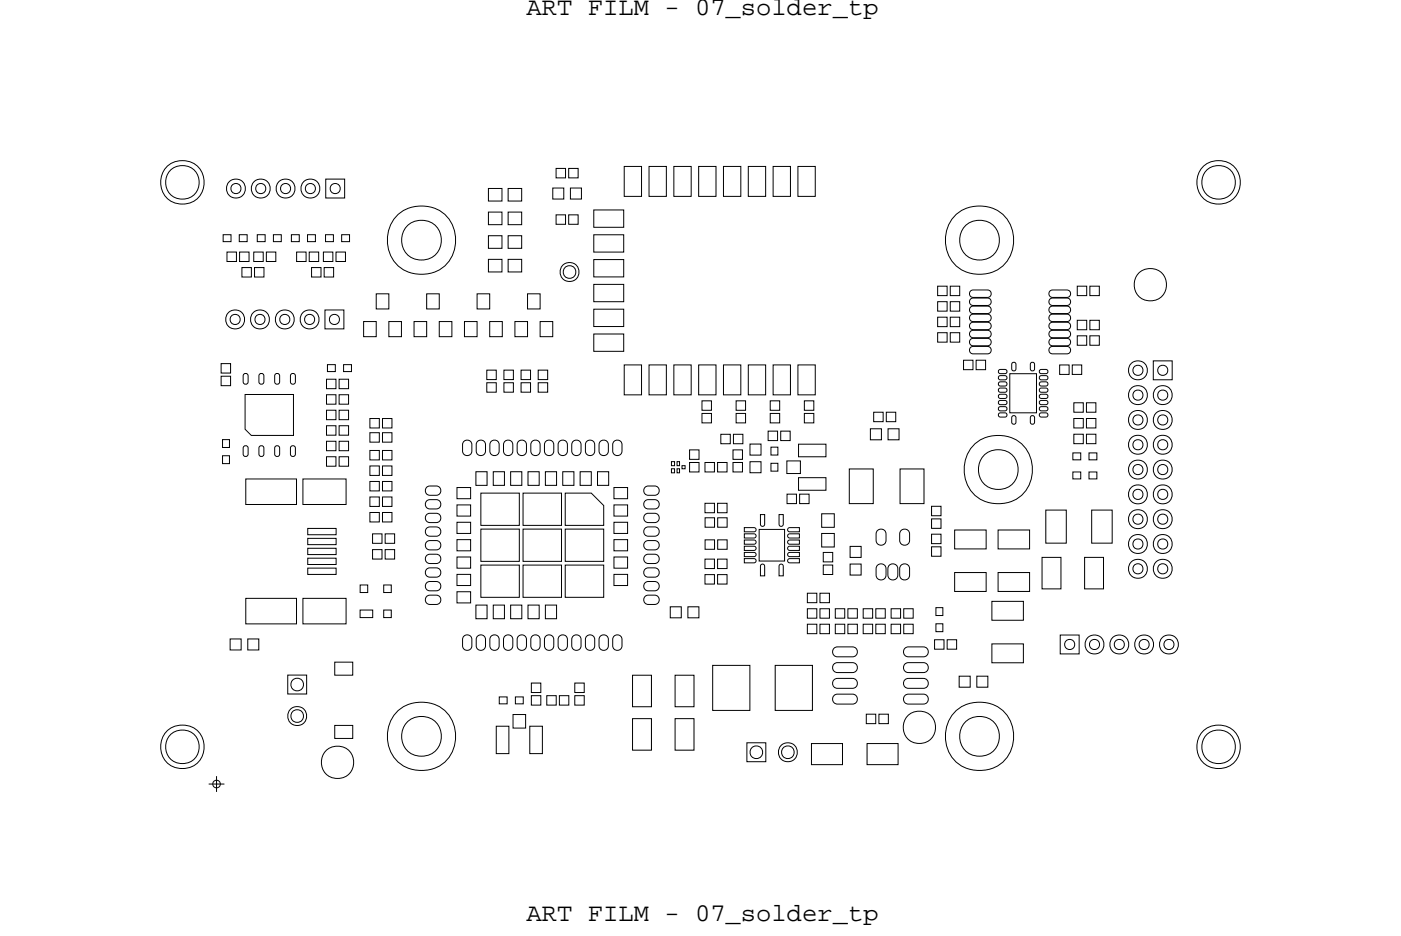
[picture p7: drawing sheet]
<svg xmlns="http://www.w3.org/2000/svg" width="113mm" height="75mm" viewBox="0 0 113 75" stroke-linecap="round" stroke-linejoin="round" font-family="sans-serif">
<defs><g id="words">
<g font-size="2.1">
<text x="42.4" y="1.2">ART FILM - 07_solder_tp</text>
<text x="42.4" y="74.2">ART FILM - 07_solder_tp</text>
</g>
</g></defs>
<!-- layer: Nets -->
<g fill="none" stroke="#000" stroke-width=".08">
<path d="M18 18.9h.6v.6h-.6zM19.3 18.9h.6v.6h-.6zM20.7 18.9h.7v.6h-.7zM22 18.9h.7v.6h-.7zM23.5 18.9h.6v.6h-.6zM24.8 18.9h.6v.6h-.6zM26.2 18.9h.7v.6h-.7zM26.3 14.4h1.5v1.6h-1.5zM27.5 18.9h.7v.6h-.7zM39.4 15.2h1.1v1h-1.1zM39.4 19h1.1v1h-1.1zM39.4 17.1h1.1v1h-1.1z"/>
<path d="M40.9 17.1h1.1v1h-1.1zM40.9 15.2h1.1v1h-1.1zM40.9 19h1.1v1h-1.1zM44.5 15.2h.9v.8h-.9zM44.8 17.3h.8v.8h-.8zM44.8 13.6h.8v.7h-.8zM45.8 13.6h.8v.7h-.8zM45.8 17.3h.8v.8h-.8zM46 15.2h.9v.8h-.9zM47.9 16.9h2.4v1.4h-2.4zM47.9 18.9h2.4v1.4h-2.4zM50.3 13.4h1.4v2.4h-1.4z"/>
<path d="M52.3 13.4h1.4v2.4h-1.4zM54.3 13.4h1.4v2.4h-1.4zM56.3 13.4h1.4v2.4h-1.4zM58.3 13.4h1.4v2.4h-1.4zM60.3 13.4h1.4v2.4h-1.4zM62.3 13.4h1.4v2.4h-1.4zM64.3 13.4h1.4v2.4h-1.4zM17.8 29.3h.8v.8h-.8zM17.8 30.3h.8v.8h-.8zM17.9 36.7h.6v.7h-.6zM17.9 35.4h.6v.7h-.6zM18.3 20.3h.8v.8h-.8z"/>
<path d="M19.3 20.3h.8v.8h-.8zM19.5 21.6h.8v.7h-.8zM19.7 30.1h.2l.1 .2v.5l-.1 .2h-.2l-.1-.2v-.5zM19.7 35.9h.2l.1 .2v.5l-.1 .2h-.2l-.1-.2v-.5zM19.8 31.8h3.9v3.3h-3.4l-.5-.5zM19.8 38.6h4.1v2.1h-4.1zM20.5 20.3h.7v.8h-.7zM20.5 21.6h.8v.7h-.8zM21 30.1h.2l.1 .2v.5l-.1 .2h-.2l-.1-.2v-.5zM21 35.9h.2l.1 .2v.5l-.1 .2h-.2l-.1-.2v-.5zM21.5 20.3h.7v.8h-.7zM22.2 35.9h.2l.1 .2v.5l-.1 .2h-.2l-.1-.2v-.5z"/>
<path d="M22.2 30.1h.2l.1 .2v.5l-.1 .2h-.2l-.1-.2v-.5zM23.5 30.1h.2l.1 .2v.5l-.1 .2h-.2l-.1-.2v-.5zM23.5 35.9h.2l.1 .2v.5l-.1 .2h-.2l-.1-.2v-.5zM23.9 20.3h.8v.8h-.8zM24.4 38.6h3.5v2.1h-3.5zM24.9 20.3h.8v.8h-.8zM25.1 21.6h.8v.7h-.8zM26.1 20.3h.7v.8h-.7zM26.1 21.6h.8v.7h-.8zM26.2 25h1.5v1.5h-1.5zM26.3 35.6h.8v.7h-.8zM26.3 33.1h.8v.7h-.8z"/>
<path d="M26.3 30.6h.8v.7h-.8zM26.3 31.8h.8v.8h-.8zM26.3 36.8h.8v.8h-.8zM26.3 34.3h.8v.8h-.8zM26.4 29.4h.6v.6h-.6zM27.1 20.3h.7v.8h-.7zM27.3 31.8h.8v.8h-.8zM27.3 30.6h.8v.7h-.8zM27.3 36.8h.8v.8h-.8zM27.3 35.6h.8v.7h-.8zM27.3 34.3h.8v.8h-.8zM27.3 33.1h.8v.7h-.8z"/>
<path d="M27.7 29.4h.6v.6h-.6zM29.3 25.9h1v1.2h-1zM29.8 34.9h.8v.7h-.8zM29.8 36.3h.8v.8h-.8zM29.8 38.8h.8v.8h-.8zM29.8 33.7h.8v.8h-.8zM29.8 37.6h.8v.7h-.8zM30.3 23.7h1v1.2h-1zM30.8 38.8h.8v.8h-.8zM30.8 33.7h.8v.8h-.8zM30.8 34.9h.8v.7h-.8zM30.8 37.6h.8v.7h-.8z"/>
<path d="M30.8 36.3h.8v.8h-.8zM31.3 25.9h1.1v1.2h-1.1zM33.4 25.9h1v1.2h-1zM34.4 39.3l.3-.1h.5l.2 .1 .1 .3-.1 .2-.2 .1h-.5l-.3-.1-.1-.2zM34.4 23.7h1v1.2h-1zM35.4 25.9h1v1.2h-1zM36.8 39.3h1.1v.9h-1.1zM37.4 35.6l.3-.1 .2 .1 .1 .3v.5l-.1 .2-.2 .1-.3-.1-.1-.2v-.5zM37.4 25.9h1v1.2h-1zM38.4 38h.9v1.1h-.9zM38.4 23.7h1.1v1.2h-1.1zM38.5 35.6l.3-.1 .2 .1 .1 .3v.5l-.1 .2-.2 .1-.3-.1-.1-.2v-.5z"/>
<path d="M38.8 39.8h3.1v2.6h-3.1zM39.2 30.9h.8v.7h-.8zM39.2 29.8h.8v.8h-.8zM39.4 20.9h1.1v1h-1.1zM39.5 25.9h1v1.2h-1zM39.6 35.6l.3-.1 .2 .1 .1 .3v.5l-.1 .2-.2 .1-.3-.1-.1-.2v-.5zM39.8 38h.9v1.1h-.9zM40.6 30.9h.8v.7h-.8zM40.6 29.8h.8v.8h-.8zM40.7 35.6l.3-.1 .2 .1 .1 .3v.5l-.1 .2-.2 .1-.3-.1-.1-.2v-.5zM40.9 20.9h1.1v1h-1.1zM41.2 38h.9v1.1h-.9z"/>
<path d="M41.5 25.9h1v1.2h-1zM41.8 35.6l.3-.1 .2 .1 .1 .3v.5l-.1 .2-.2 .1-.3-.1-.1-.2v-.5zM42 30.9h.8v.7h-.8zM42 29.8h.8v.8h-.8zM42.2 39.8h3.1v2.6h-3.1zM42.5 23.7h1v1.2h-1zM42.6 38h.9v1.1h-.9zM42.9 35.6l.3-.1 .2 .1 .1 .3v.5l-.1 .2-.2 .1-.3-.1-.1-.2v-.5zM43.4 30.9h.7v.7h-.7zM43.4 29.8h.7v.8h-.7zM43.5 25.9h1v1.2h-1zM44 38h.9v1.1h-.9z"/>
<path d="M44 35.6l.3-.1 .2 .1 .1 .3v.5l-.1 .2-.2 .1-.3-.1-.1-.2v-.5zM45.1 35.6l.3-.1 .2 .1 .1 .3v.5l-.1 .2-.2 .1-.3-.1-.1-.2v-.5zM45.4 38h.9v1.1h-.9zM45.6 39.8h2.1l1 1v1.6h-3.1zM46.2 35.6l.3-.1 .2 .1 .1 .3v.5l-.1 .2-.2 .1-.3-.1-.1-.2v-.5zM46.8 38h.9v1.1h-.9zM47.3 35.6l.3-.1 .2 .1 .1 .3v.5l-.1 .2-.2 .1-.3-.1-.1-.2v-.5zM47.9 20.9h2.4v1.4h-2.4zM47.9 22.9h2.4v1.4h-2.4zM47.9 24.9h2.4v1.4h-2.4zM47.9 26.9h2.4v1.4h-2.4zM48.2 38h.9v1.1h-.9z"/>
<path d="M48.4 35.6l.3-.1 .2 .1 .1 .3v.5l-.1 .2-.2 .1-.3-.1-.1-.2v-.5zM49.5 39.3h1.1v.9h-1.1zM49.5 35.6l.3-.1 .2 .1 .1 .3v.5l-.1 .2-.2 .1-.3-.1-.1-.2v-.5zM50.3 29.4h1.4v2.4h-1.4zM52 39.3l.3-.1h.5l.2 .1 .1 .3-.1 .2-.2 .1h-.5l-.3-.1-.1-.2zM52.3 29.4h1.4v2.4h-1.4zM54.1 37.8h.3v.3h-.3zM54.1 37.2h.3v.3h-.3zM54.3 29.4h1.4v2.4h-1.4zM54.6 37.2h.2v.3h-.2zM54.6 37.8h.2v.3h-.2zM55 37.5h.2v.3h-.2z"/>
<path d="M55.6 37.3h.7v.7h-.7zM55.6 36.3h.7v.7h-.7zM56.3 29.4h1.4v2.4h-1.4zM56.6 32.3h.7v.8h-.7zM56.6 33.3h.7v.8h-.7zM56.8 37.3h.8v.7h-.8zM57.8 37.3h.8v.7h-.8zM58.1 35h.8v.8h-.8zM58.3 29.4h1.4v2.4h-1.4zM59.1 37.3h.7v.7h-.7zM59.1 36.3h.7v.7h-.7zM59.1 35h.8v.8h-.8z"/>
<path d="M59.3 33.3h.8v.8h-.8zM59.3 32.3h.8v.8h-.8zM60.3 29.4h1.4v2.4h-1.4zM60.4 35.8h.9v.9h-.9zM60.4 37.2h.9v.9h-.9zM61.9 34.8h.8v.7h-.8zM62.1 33.3h.7v.8h-.7zM62.1 32.3h.7v.8h-.7zM62.1 37.3h.6v.7h-.6zM62.1 36h.6v.7h-.6zM62.3 29.4h1.4v2.4h-1.4zM62.9 34.8h.8v.7h-.8z"/>
<path d="M63.4 37.2h1.1v1h-1.1zM63.4 39.8h.8v.8h-.8zM64.3 29.4h1.4v2.4h-1.4zM64.4 35.8h2.2v1h-2.2zM64.4 38.5h2.2v1h-2.2zM64.4 39.8h.8v.8h-.8zM64.8 33.3h.8v.8h-.8zM64.8 32.3h.8v.8h-.8zM68.4 37.8h2v2.8h-2zM70.1 34.6h.9v.9h-.9zM70.4 33.2h.8v.8h-.8zM71.4 33.2h.8v.8h-.8z"/>
<path d="M71.6 34.6h.9v.9h-.9zM72.5 37.8h2v2.8h-2zM75.6 25.6h.7v.7h-.7zM75.6 24.3h.7v.8h-.7zM75.6 26.8h.7v.8h-.7zM75.6 23.1h.7v.7h-.7zM76.6 26.8h.7v.8h-.7zM76.6 25.6h.7v.7h-.7zM76.6 23.1h.7v.7h-.7zM76.6 24.3h.7v.8h-.7zM77.6 29h.8v.8h-.8zM78.2 26.7l.2-.1h1.2l.2 .1 .1 .2-.1 .2-.2 .1h-1.2l-.2-.1-.1-.2z"/>
<path d="M78.2 25.4l.2-.1h1.2l.2 .1 .1 .2-.1 .2-.2 .1h-1.2l-.2-.1-.1-.2zM78.2 26.1l.2-.1h1.2l.2 .1 .1 .2-.1 .2-.2 .1h-1.2l-.2-.1-.1-.2zM78.2 24.1l.2-.1h1.2l.2 .1 .1 .2-.1 .2-.2 .1h-1.2l-.2-.1-.1-.2zM78.2 23.5l.2-.1h1.2l.2 .1 .1 .2-.1 .2-.2 .1h-1.2l-.2-.1-.1-.2zM78.2 24.8l.2-.1h1.2l.2 .1 .1 .2-.1 .2-.2 .1h-1.2l-.2-.1-.1-.2zM78.2 28l.2-.1h1.2l.2 .1 .1 .2-.1 .2-.2 .1h-1.2l-.2-.1-.1-.2zM78.2 27.4l.2-.1h1.2l.2 .1 .1 .2-.1 .2-.2 .1h-1.2l-.2-.1-.1-.2zM78.7 29h.7v.8h-.7zM80.5 29.9l.1-.1h.4l.1 .1v.1l-.1 .1h-.4l-.1-.1zM80.5 31.9l.1-.1h.4l.1 .1v.1l-.1 .1h-.4l-.1-.1zM80.5 32.4l.1-.1h.4l.1 .1v.1l-.1 .1h-.4l-.1-.1zM80.5 30.9l.1-.1h.4l.1 .1v.1l-.1 .1h-.4l-.1-.1z"/>
<path d="M80.5 30.4l.1-.1h.4l.1 .1v.1l-.1 .1h-.4l-.1-.1zM80.5 31.4l.1-.1h.4l.1 .1v.1l-.1 .1h-.4l-.1-.1zM80.5 33.4l.1-.1h.4l.1 .1v.1l-.1 .1h-.4l-.1-.1zM80.5 32.9l.1-.1h.4l.1 .1v.1l-.1 .1h-.4l-.1-.1zM81.4 30.1h2.1v3.2h-2.1zM81.6 33.5h.2l.1 .2v.3l-.1 .2h-.2l-.1-.2v-.3zM81.6 29.2h.2l.1 .2v.3l-.1 .2h-.2l-.1-.2v-.3zM83.1 29.2h.2l.1 .2v.3l-.1 .2h-.2l-.1-.2v-.3zM83.1 33.5h.2l.1 .2v.3l-.1 .2h-.2l-.1-.2v-.3zM83.8 29.9l.1-.1h.4l.1 .1v.1l-.1 .1h-.4l-.1-.1zM83.8 31.9l.1-.1h.4l.1 .1v.1l-.1 .1h-.4l-.1-.1zM83.8 32.4l.1-.1h.4l.1 .1v.1l-.1 .1h-.4l-.1-.1z"/>
<path d="M83.8 30.9l.1-.1h.4l.1 .1v.1l-.1 .1h-.4l-.1-.1zM83.8 30.4l.1-.1h.4l.1 .1v.1l-.1 .1h-.4l-.1-.1zM83.8 31.4l.1-.1h.4l.1 .1v.1l-.1 .1h-.4l-.1-.1zM83.8 33.4l.1-.1h.4l.1 .1v.1l-.1 .1h-.4l-.1-.1zM83.8 32.9l.1-.1h.4l.1 .1v.1l-.1 .1h-.4l-.1-.1zM84.6 23.5l.2-.1h1.2l.2 .1 .1 .2-.1 .2-.2 .1h-1.2l-.2-.1-.1-.2zM84.6 26.7l.2-.1h1.2l.2 .1 .1 .2-.1 .2-.2 .1h-1.2l-.2-.1-.1-.2zM84.6 24.8l.2-.1h1.2l.2 .1 .1 .2-.1 .2-.2 .1h-1.2l-.2-.1-.1-.2zM84.6 25.4l.2-.1h1.2l.2 .1 .1 .2-.1 .2-.2 .1h-1.2l-.2-.1-.1-.2zM84.6 26.1l.2-.1h1.2l.2 .1 .1 .2-.1 .2-.2 .1h-1.2l-.2-.1-.1-.2zM84.6 27.4l.2-.1h1.2l.2 .1 .1 .2-.1 .2-.2 .1h-1.2l-.2-.1-.1-.2zM84.6 24.1l.2-.1h1.2l.2 .1 .1 .2-.1 .2-.2 .1h-1.2l-.2-.1-.1-.2z"/>
<path d="M84.6 28l.2-.1h1.2l.2 .1 .1 .2-.1 .2-.2 .1h-1.2l-.2-.1-.1-.2zM85.4 29.4h.8v.8h-.8zM86.4 29.4h.8v.8h-.8zM86.5 38h.6v.6h-.6zM86.5 36.5h.6v.6h-.6zM86.5 32.5h.8v.7h-.8zM86.5 33.7h.8v.8h-.8zM86.5 35h.8v.8h-.8zM86.8 23.1h.8v.7h-.8zM86.8 25.8h.8v.8h-.8zM86.8 27.1h.8v.7h-.8zM87.6 32.5h.7v.7h-.7z"/>
<path d="M87.6 33.7h.7v.8h-.7zM87.6 35h.7v.8h-.7zM87.8 38h.6v.6h-.6zM87.8 36.5h.6v.6h-.6zM87.8 25.8h.8v.8h-.8zM87.8 27.1h.8v.7h-.8zM87.8 23.1h.8v.7h-.8zM92.9 29.1h1.6v1.5h-1.6zM18.5 51.5h.9v.9h-.9zM19.8 48.2h4.1v2.1h-4.1zM20 51.5h.9v.9h-.9zM23.2 54.4h1.5v1.5h-1.5z"/>
<path d="M24.4 48.2h3.5v2.1h-3.5zM24.8 42.6h2.3v.5h-2.3zM24.8 44.2h2.3v.5h-2.3zM24.8 43.4h2.3v.5h-2.3zM24.8 45.8h2.3v.5h-2.3zM24.8 45h2.3v.5h-2.3zM27 58.5h1.4v1h-1.4zM27 53.4h1.4v1h-1.4zM29 49.2h1v.6h-1zM29 47.2h.6v.6h-.6zM29.8 41.3h.8v.8h-.8zM29.8 40.1h.8v.7h-.8z"/>
<path d="M30 44.3h.8v.8h-.8zM30 43h.8v.8h-.8zM30.8 40.1h.8v.7h-.8zM30.8 41.3h.8v.8h-.8zM30.9 49.2h.6v.6h-.6zM30.9 47.2h.6v.6h-.6zM31 44.3h.8v.8h-.8zM31 43h.8v.8h-.8zM34.4 44.8l.3-.1h.5l.2 .1 .1 .3-.1 .2-.2 .1h-.5l-.3-.1-.1-.2zM34.4 43.7l.3-.1h.5l.2 .1 .1 .3-.1 .2-.2 .1h-.5l-.3-.1-.1-.2zM34.4 40.4l.3-.1h.5l.2 .1 .1 .3-.1 .2-.2 .1h-.5l-.3-.1-.1-.2zM34.4 41.5l.3-.1h.5l.2 .1 .1 .3-.1 .2-.2 .1h-.5l-.3-.1-.1-.2z"/>
<path d="M34.4 42.6l.3-.1h.5l.2 .1 .1 .3-.1 .2-.2 .1h-.5l-.3-.1-.1-.2zM34.4 45.9l.3-.1h.5l.2 .1 .1 .3-.1 .2-.2 .1h-.5l-.3-.1-.1-.2zM34.4 48.1l.3-.1h.5l.2 .1 .1 .3-.1 .2-.2 .1h-.5l-.3-.1-.1-.2zM34.4 47l.3-.1h.5l.2 .1 .1 .3-.1 .2-.2 .1h-.5l-.3-.1-.1-.2zM36.8 46.3h1.1v.9h-1.1zM36.8 44.9h1.1v.9h-1.1zM36.8 40.7h1.1v.9h-1.1zM36.8 42.1h1.1v.9h-1.1zM36.8 43.5h1.1v.9h-1.1zM36.8 47.7h1.1v.9h-1.1zM37.4 51.3l.3-.1 .2 .1 .1 .3v.5l-.1 .2-.2 .1-.3-.1-.1-.2v-.5zM38.4 48.8h.9v1.1h-.9z"/>
<path d="M38.5 51.3l.3-.1 .2 .1 .1 .3v.5l-.1 .2-.2 .1-.3-.1-.1-.2v-.5zM38.8 42.7h3.1v2.6h-3.1zM38.8 45.6h3.1v2.6h-3.1zM39.6 51.3l.3-.1 .2 .1 .1 .3v.5l-.1 .2-.2 .1-.3-.1-.1-.2v-.5zM39.8 48.8h.9v1.1h-.9zM40 58.5h1v2.3h-1zM40.2 56.2h.7v.5h-.7zM40.7 51.3l.3-.1 .2 .1 .1 .3v.5l-.1 .2-.2 .1-.3-.1-.1-.2v-.5zM41.2 48.8h.9v1.1h-.9zM41.3 57.6h1.1v1.1h-1.1zM41.5 56.2h.7v.5h-.7zM41.8 51.3l.3-.1 .2 .1 .1 .3v.5l-.1 .2-.2 .1-.3-.1-.1-.2v-.5z"/>
<path d="M42.2 45.6h3.1v2.6h-3.1zM42.2 42.7h3.1v2.6h-3.1zM42.6 48.8h.9v1.1h-.9zM42.7 58.5h1v2.3h-1zM42.8 56.1h.8v.7h-.8zM42.8 55.1h.8v.7h-.8zM42.9 51.3l.3-.1 .2 .1 .1 .3v.5l-.1 .2-.2 .1-.3-.1-.1-.2v-.5zM44 48.8h.9v1.1h-.9zM44 51.3l.3-.1 .2 .1 .1 .3v.5l-.1 .2-.2 .1-.3-.1-.1-.2v-.5zM44.1 56.1h.7v.7h-.7zM45.1 56.1h.7v.7h-.7zM45.1 51.3l.3-.1 .2 .1 .1 .3v.5l-.1 .2-.2 .1-.3-.1-.1-.2v-.5z"/>
<path d="M45.6 45.6h3.1v2.6h-3.1zM45.6 42.7h3.1v2.6h-3.1zM46.2 51.3l.3-.1 .2 .1 .1 .3v.5l-.1 .2-.2 .1-.3-.1-.1-.2v-.5zM46.3 56.1h.8v.7h-.8zM46.3 55.1h.8v.7h-.8zM47.3 51.3l.3-.1 .2 .1 .1 .3v.5l-.1 .2-.2 .1-.3-.1-.1-.2v-.5zM48.4 51.3l.3-.1 .2 .1 .1 .3v.5l-.1 .2-.2 .1-.3-.1-.1-.2v-.5zM49.5 44.9h1.1v.9h-1.1zM49.5 43.5h1.1v.9h-1.1zM49.5 42.1h1.1v.9h-1.1zM49.5 40.7h1.1v.9h-1.1zM49.5 46.3h1.1v.9h-1.1z"/>
<path d="M49.5 51.3l.3-.1 .2 .1 .1 .3v.5l-.1 .2-.2 .1-.3-.1-.1-.2v-.5zM51 57.9h1.5v2.6h-1.5zM51 54.4h1.5v2.6h-1.5zM52 48.1l.3-.1h.5l.2 .1 .1 .3-.1 .2-.2 .1h-.5l-.3-.1-.1-.2zM52 47l.3-.1h.5l.2 .1 .1 .3-.1 .2-.2 .1h-.5l-.3-.1-.1-.2zM52 41.5l.3-.1h.5l.2 .1 .1 .3-.1 .2-.2 .1h-.5l-.3-.1-.1-.2zM52 42.6l.3-.1h.5l.2 .1 .1 .3-.1 .2-.2 .1h-.5l-.3-.1-.1-.2zM52 40.4l.3-.1h.5l.2 .1 .1 .3-.1 .2-.2 .1h-.5l-.3-.1-.1-.2zM52 45.9l.3-.1h.5l.2 .1 .1 .3-.1 .2-.2 .1h-.5l-.3-.1-.1-.2zM52 44.8l.3-.1h.5l.2 .1 .1 .3-.1 .2-.2 .1h-.5l-.3-.1-.1-.2zM52 43.7l.3-.1h.5l.2 .1 .1 .3-.1 .2-.2 .1h-.5l-.3-.1-.1-.2zM54 48.9h.9v.9h-.9z"/>
<path d="M54.4 57.9h1.5v2.6h-1.5zM54.4 54.4h1.5v2.6h-1.5zM55.4 48.9h.9v.9h-.9zM56.8 45.1h.8v.7h-.8zM56.8 46.3h.8v.8h-.8zM56.8 40.6h.8v.7h-.8zM56.8 43.5h.8v.8h-.8zM56.8 41.7h.8v.8h-.8zM57.4 53.6h3v3.7h-3zM57.8 45.1h.8v.7h-.8zM57.8 40.6h.8v.7h-.8zM57.8 46.3h.8v.8h-.8z"/>
<path d="M57.8 43.5h.8v.8h-.8zM57.8 41.7h.8v.8h-.8zM60 44.5h.8l.1 .2-.1 .2h-.8zM60 43h.8l.1 .2-.1 .2h-.8zM60 43.5h.8l.1 .2-.1 .2h-.8zM60 45h.8l.1 .2-.1 .2h-.8zM60 42.5h.8l.1 .2-.1 .2h-.8zM60 44h.8l.1 .2-.1 .2h-.8zM60.2 59.9h1.5v1.5h-1.5zM61.2 42.7h2v2.5h-2zM61.3 41.5h.3v.8l-.1 .1-.2-.1zM61.3 45.5h.2l.1 .1v.8h-.3z"/>
<path d="M62.5 53.6h3v3.7h-3zM62.8 41.5h.3v.8l-.1 .1-.2-.1zM62.8 45.5h.2l.1 .1v.8h-.3zM63.5 44.1l.9-.1v.4h-.8l-.1-.2zM63.5 42.6l.9-.1v.4h-.8l-.1-.2zM63.5 44.6l.9-.1v.4h-.8l-.1-.2zM63.5 43.6l.9-.1v.4h-.8l-.1-.2zM63.5 43.1l.9-.1v.4h-.8l-.1-.2zM63.5 45.1l.9-.1v.4h-.8l-.1-.2zM65.1 49.1h.7v.7h-.7zM65.1 50.3h.7v.8h-.7zM65.1 47.8h.7v.8h-.7z"/>
<path d="M65.4 59.9h2.5v1.7h-2.5zM66.1 47.8h.7v.8h-.7zM66.1 49.1h.7v.7h-.7zM66.1 50.3h.7v.8h-.7zM66.2 41.4h1v1.1h-1zM66.2 43h1v1.1h-1zM66.3 44.5h.8v.8h-.8zM66.3 45.5h.8v.8h-.8zM67.2 52.2l.3-.1h1.2l.3 .1 .1 .2v.3l-.1 .2h-.3h-1.2h-.3l-.1-.2v-.3zM67.2 53.5l.3-.1h1.2l.3 .1 .1 .2v.2l-.1 .2-.3 .1h-1.2l-.3-.1-.1-.2v-.2zM67.2 56h.3h1.2h.3l.1 .2v.3l-.1 .2-.3 .1h-1.2l-.3-.1-.1-.2v-.3zM67.2 54.8l.3-.1h1.2l.3 .1 .1 .2v.2l-.1 .2-.3 .1h-1.2l-.3-.1-.1-.2v-.2z"/>
<path d="M67.3 49.1h.8v.7h-.8zM67.3 50.3h.8v.8h-.8zM68.3 49.1h.8v.7h-.8zM68.3 50.3h.8v.8h-.8zM68.5 45.5h.9v.9h-.9zM68.5 44h.9v.9h-.9zM69.6 49.1h.7v.7h-.7zM69.6 50.3h.7v.8h-.7zM69.8 57.6h.8v.7h-.8zM69.9 59.9h2.5v1.7h-2.5zM70.6 50.3h.7v.8h-.7zM70.6 49.1h.7v.7h-.7z"/>
<path d="M70.7 45.6l.2-.1h.2l.2 .1 .1 .8-.1 .2-.2 .1h-.2l-.2-.1-.1-.7zM70.7 42.8l.2-.1h.2l.2 .1 .1 .8-.1 .2-.2 .1h-.2l-.2-.1-.1-.7zM70.8 57.6h.8v.7h-.8zM71.6 45.6l.2-.1h.3l.2 .1 .1 .8-.1 .2-.2 .1h-.3l-.2-.1v-.2zM71.8 50.3h.8v.8h-.8zM71.8 49.1h.8v.7h-.8zM72.6 45.6l.2-.1h.2l.2 .1 .1 .8-.1 .2-.2 .1h-.2l-.2-.1-.1-.7zM72.6 42.8l.2-.1h.2l.2 .1 .1 .8-.1 .2-.2 .1h-.2l-.2-.1-.1-.7zM72.8 49.1h.8v.7h-.8zM72.8 50.3h.8v.8h-.8zM73 54.8l.2-.1h1.2l.3 .1 .1 .2v.2l-.1 .2-.3 .1h-1.2l-.2-.1-.2-.2v-.2zM73 52.2l.2-.1h1.2l.3 .1 .1 .2v.3l-.1 .2h-.3h-1.2h-.2l-.2-.2v-.3z"/>
<path d="M73 53.5l.2-.1h1.2l.3 .1 .1 .2v.2l-.1 .2-.3 .1h-1.2l-.2-.1-.2-.2v-.2zM73 56h.2h1.2h.3l.1 .2v.3l-.1 .2-.3 .1h-1.2l-.2-.1-.2-.2v-.3zM75.1 40.8h.7v.8h-.7zM75.1 41.8h.7v.8h-.7zM75.1 43.1h.7v.7h-.7zM75.1 44.1h.7v.7h-.7zM75.3 51.6h.8v.7h-.8zM75.4 50.3h.6v.6h-.6zM75.4 49h.6v.6h-.6zM76.3 51.6h.8v.7h-.8zM76.9 46.2h2.6v1.5h-2.6zM76.9 42.7h2.6v1.5h-2.6z"/>
<path d="M77.3 54.5h.9v.9h-.9zM78.7 54.5h.9v.9h-.9zM79.9 48.5h2.6v1.5h-2.6zM79.9 51.9h2.6v1.5h-2.6zM80.4 46.2h2.6v1.5h-2.6zM80.4 42.7h2.6v1.5h-2.6zM84 44.9h1.5v2.6h-1.5zM84.3 41.1h1.6v2.7h-1.6zM85.4 51.2h1.6v1.5h-1.6zM87.4 44.9h1.5v2.6h-1.5zM88 41.1h1.6v2.7h-1.6z"/>
<circle cx="14.7" cy="14.7" r="1.36"/>
<circle cx="14.7" cy="14.7" r="1.76"/>
<circle cx="19" cy="15.2" r=".41"/>
<circle cx="19" cy="15.2" r=".77"/>
<circle cx="21" cy="15.2" r=".41"/>
<circle cx="21" cy="15.2" r=".77"/>
<circle cx="23" cy="15.2" r=".41"/>
<circle cx="23" cy="15.2" r=".77"/>
<circle cx="25" cy="15.2" r=".41"/>
<circle cx="25" cy="15.2" r=".77"/>
<circle cx="27" cy="15.2" r=".41"/>
<circle cx="34" cy="19.4" r="2.77"/>
<circle cx="34" cy="19.4" r="1.61"/>
<circle cx="78.9" cy="19.4" r="2.77"/>
<circle cx="78.9" cy="19.4" r="1.61"/>
<circle cx="98.2" cy="14.7" r="1.36"/>
<circle cx="98.2" cy="14.7" r="1.76"/>
<circle cx="18.9" cy="25.8" r=".41"/>
<circle cx="19" cy="25.8" r=".77"/>
<circle cx="20.9" cy="25.8" r=".41"/>
<circle cx="21" cy="25.8" r=".77"/>
<circle cx="22.9" cy="25.8" r=".41"/>
<circle cx="23" cy="25.8" r=".77"/>
<circle cx="24.9" cy="25.8" r=".41"/>
<circle cx="25" cy="25.8" r=".77"/>
<circle cx="26.9" cy="25.8" r=".41"/>
<circle cx="45.9" cy="21.9" r=".51"/>
<circle cx="45.9" cy="21.9" r=".77"/>
<circle cx="80.4" cy="37.9" r="2.77"/>
<circle cx="80.5" cy="37.9" r="1.61"/>
<circle cx="91.7" cy="37.9" r=".41"/>
<circle cx="91.7" cy="33.9" r=".41"/>
<circle cx="91.7" cy="35.9" r=".41"/>
<circle cx="91.7" cy="29.9" r=".41"/>
<circle cx="91.7" cy="39.9" r=".41"/>
<circle cx="91.7" cy="31.9" r=".41"/>
<circle cx="91.7" cy="31.9" r=".77"/>
<circle cx="91.7" cy="39.9" r=".77"/>
<circle cx="91.7" cy="37.9" r=".77"/>
<circle cx="91.7" cy="33.9" r=".77"/>
<circle cx="91.7" cy="35.9" r=".77"/>
<circle cx="91.7" cy="29.9" r=".77"/>
<circle cx="92.7" cy="23" r="1.31"/>
<circle cx="93.7" cy="37.9" r=".41"/>
<circle cx="93.7" cy="35.9" r=".41"/>
<circle cx="93.7" cy="29.9" r=".41"/>
<circle cx="93.7" cy="33.9" r=".41"/>
<circle cx="93.7" cy="39.9" r=".41"/>
<circle cx="93.7" cy="31.9" r=".41"/>
<circle cx="93.7" cy="39.9" r=".77"/>
<circle cx="93.7" cy="31.9" r=".77"/>
<circle cx="93.7" cy="33.9" r=".77"/>
<circle cx="93.7" cy="35.9" r=".77"/>
<circle cx="93.7" cy="37.9" r=".77"/>
<circle cx="23.9" cy="57.7" r=".51"/>
<circle cx="23.9" cy="55.2" r=".51"/>
<circle cx="24" cy="57.7" r=".77"/>
<circle cx="34" cy="59.4" r="2.77"/>
<circle cx="34" cy="59.4" r="1.61"/>
<circle cx="74.1" cy="58.6" r="1.31"/>
<circle cx="78.9" cy="59.4" r="2.77"/>
<circle cx="78.9" cy="59.4" r="1.61"/>
<circle cx="86.2" cy="52" r=".41"/>
<circle cx="88.2" cy="52" r=".41"/>
<circle cx="88.2" cy="52" r=".77"/>
<circle cx="90.2" cy="52" r=".41"/>
<circle cx="90.2" cy="52" r=".77"/>
<circle cx="91.7" cy="45.9" r=".41"/>
<circle cx="91.7" cy="43.9" r=".41"/>
<circle cx="91.7" cy="41.9" r=".41"/>
<circle cx="91.7" cy="41.9" r=".77"/>
<circle cx="91.7" cy="45.9" r=".77"/>
<circle cx="91.7" cy="43.9" r=".77"/>
<circle cx="92.2" cy="52" r=".41"/>
<circle cx="92.2" cy="52" r=".77"/>
<circle cx="93.7" cy="45.9" r=".41"/>
<circle cx="93.7" cy="43.9" r=".41"/>
<circle cx="93.7" cy="41.9" r=".41"/>
<circle cx="93.7" cy="41.9" r=".77"/>
<circle cx="93.7" cy="45.9" r=".77"/>
<circle cx="93.7" cy="43.9" r=".77"/>
<circle cx="94.2" cy="52" r=".41"/>
<circle cx="94.2" cy="52" r=".77"/>
<circle cx="14.7" cy="60.2" r="1.36"/>
<circle cx="14.7" cy="60.2" r="1.76"/>
<circle cx="27.2" cy="61.5" r="1.31"/>
<circle cx="60.9" cy="60.6" r=".51"/>
<circle cx="63.5" cy="60.6" r=".51"/>
<circle cx="63.5" cy="60.6" r=".77"/>
<circle cx="98.2" cy="60.2" r="1.36"/>
<circle cx="98.2" cy="60.2" r="1.76"/>
</g>
<!-- layer: Drawing Origin -->
<path d="M16.8 63.2h1.3M17.2 63l.3-.1 .2 .1 .1 .2-.1 .2-.2 .1-.3-.1-.1-.2zM17.5 62.6v1.2" fill="none" stroke="#000" stroke-width=".08"/>
<use href="#words"/>
</svg>
